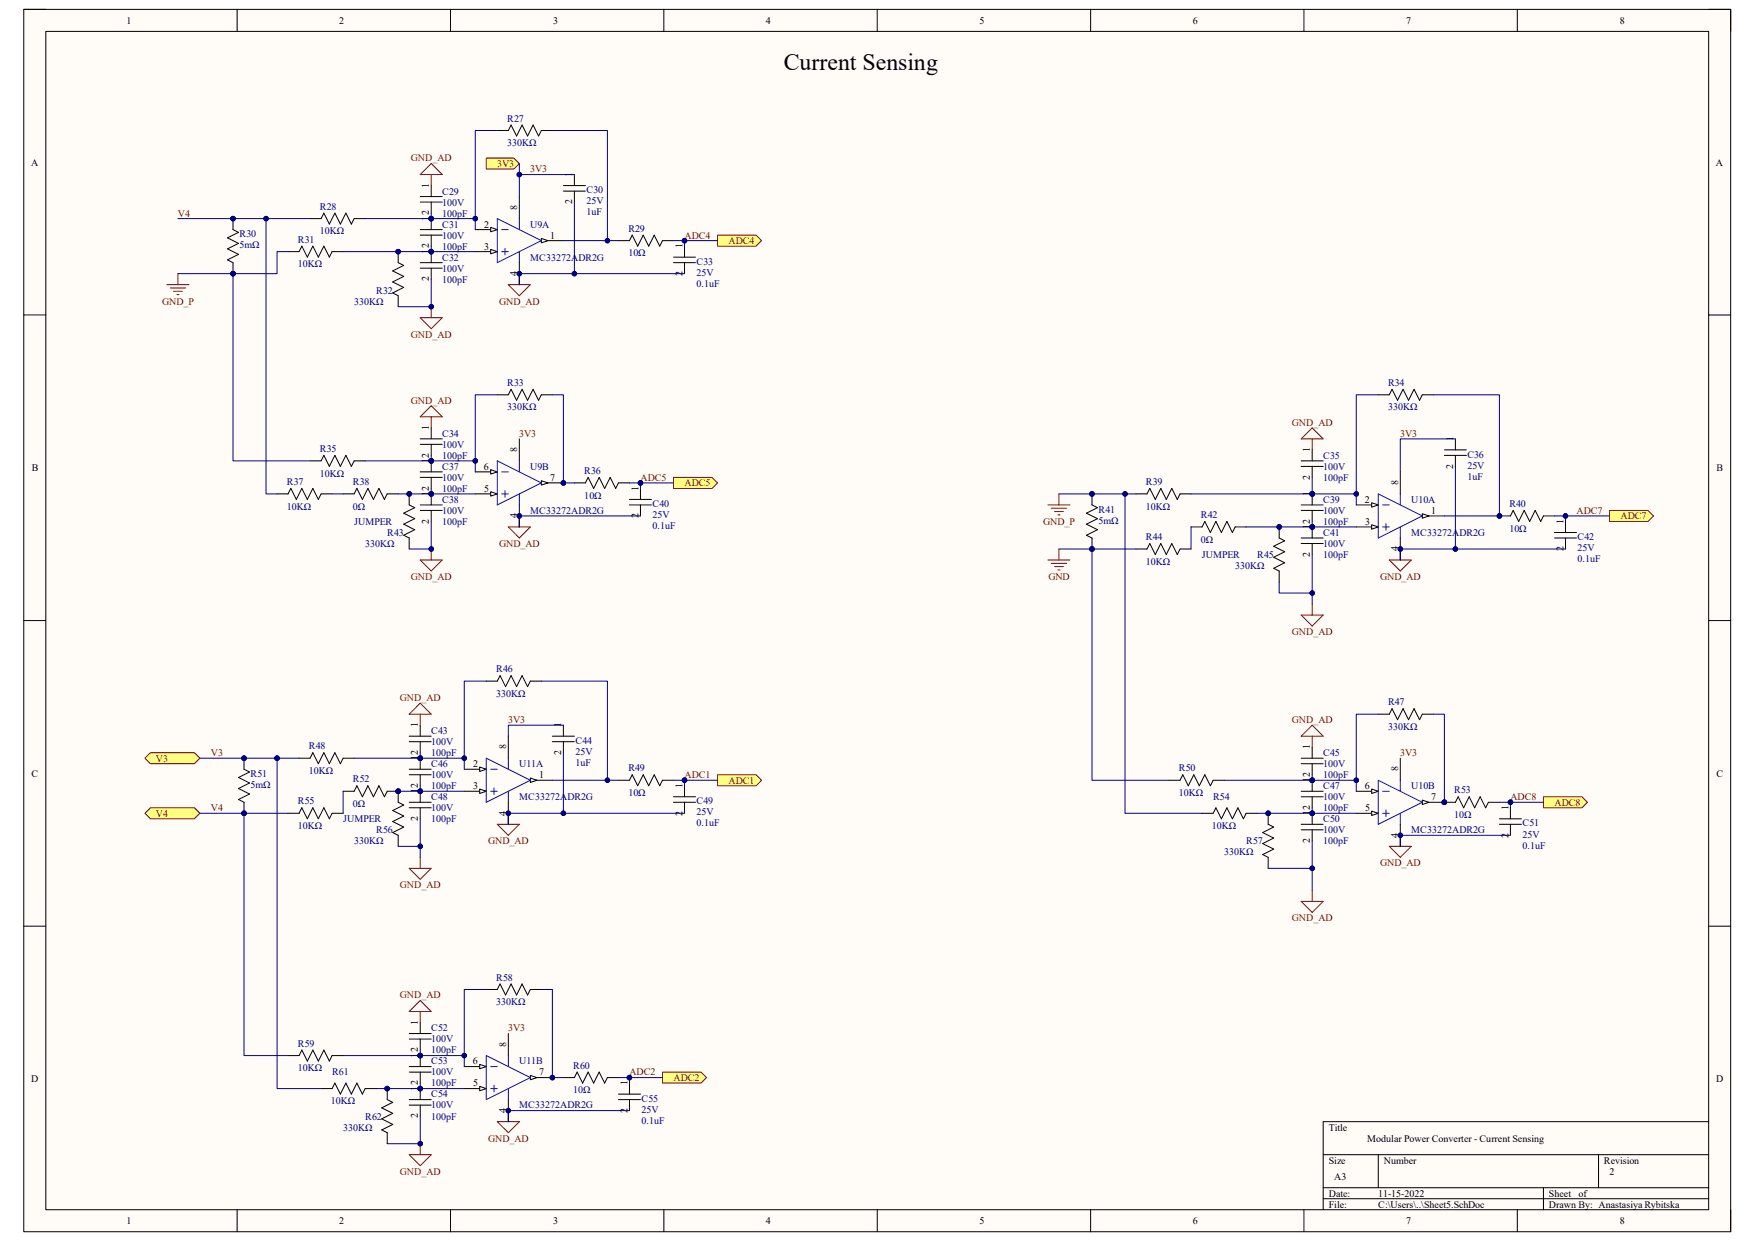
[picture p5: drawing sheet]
<svg xmlns="http://www.w3.org/2000/svg" width="297mm" height="210mm" viewBox="0 0 297 210" stroke-linecap="round" stroke-linejoin="round" font-family="sans-serif">
<defs><g id="words">
<text font-size="4" x="132.6" y="11.9">Current Sensing</text>
<g font-size="1.7">
<text x="21.4" y="4">1</text>
<text x="57.4" y="4">2</text>
<text x="93.6" y="4">3</text>
<text x="129.6" y="4">4</text>
<text x="165.8" y="4">5</text>
<text x="201.8" y="4">6</text>
<text x="238" y="4">7</text>
<text x="274.1" y="4">8</text>
<text x="5.3" y="28">A</text>
<text x="96.9" y="29.9" transform="rotate(-90 96.9 29.9)">1</text>
<text x="290.4" y="28">A</text>
<text x="72.6" y="31.8" transform="rotate(-90 72.6 31.8)">1</text>
<text x="87.5" y="35.5" transform="rotate(-90 87.5 35.5)">8</text>
<text x="96.9" y="34.6" transform="rotate(-90 96.9 34.6)">2</text>
<text x="72.6" y="37.4" transform="rotate(-90 72.6 37.4)">1</text>
<text x="72.6" y="36.4" transform="rotate(-90 72.6 36.4)">2</text>
<text x="81.9" y="38.5">2</text>
<text x="93.1" y="40.4">1</text>
<text x="72.6" y="47.6" transform="rotate(-90 72.6 47.6)">2</text>
<text x="72.6" y="43" transform="rotate(-90 72.6 43)">1</text>
<text x="72.6" y="42" transform="rotate(-90 72.6 42)">2</text>
<text x="82" y="42.2">3</text>
<text x="87.5" y="46.7" transform="rotate(-90 87.5 46.7)">4</text>
<text x="115.5" y="46.7" transform="rotate(-90 115.5 46.7)">2</text>
<text x="115.5" y="42" transform="rotate(-90 115.5 42)">1</text>
<text x="72.6" y="77.5" transform="rotate(-90 72.6 77.5)">2</text>
<text x="72.6" y="72.8" transform="rotate(-90 72.6 72.8)">1</text>
<text x="87.5" y="76.5" transform="rotate(-90 87.5 76.5)">8</text>
<text x="221.7" y="76.5" transform="rotate(-90 221.7 76.5)">1</text>
<text x="245.9" y="74.6" transform="rotate(-90 245.9 74.6)">1</text>
<text x="5.4" y="79.8">B</text>
<text x="72.6" y="83.9" transform="rotate(-90 72.6 83.9)">1</text>
<text x="72.6" y="83.1" transform="rotate(-90 72.6 83.1)">2</text>
<text x="72.6" y="78.4" transform="rotate(-90 72.6 78.4)">1</text>
<text x="81.9" y="79.5">6</text>
<text x="82" y="83.2">5</text>
<text x="93.1" y="81.4">7</text>
<text x="108" y="83" transform="rotate(-90 108 83)">1</text>
<text x="221.7" y="83.9" transform="rotate(-90 221.7 83.9)">1</text>
<text x="221.7" y="81.2" transform="rotate(-90 221.7 81.2)">2</text>
<text x="236.6" y="82.1" transform="rotate(-90 236.6 82.1)">8</text>
<text x="245.9" y="79.3" transform="rotate(-90 245.9 79.3)">2</text>
<text x="290.5" y="79.8">B</text>
<text x="72.6" y="88.6" transform="rotate(-90 72.6 88.6)">2</text>
<text x="87.5" y="87.7" transform="rotate(-90 87.5 87.7)">4</text>
<text x="108" y="87.7" transform="rotate(-90 108 87.7)">2</text>
<text x="221.7" y="89.5" transform="rotate(-90 221.7 89.5)">1</text>
<text x="221.7" y="88.6" transform="rotate(-90 221.7 88.6)">2</text>
<text x="231" y="85.1">2</text>
<text x="231.1" y="88.8">3</text>
<text x="242.2" y="87">1</text>
<text x="264.6" y="88.6" transform="rotate(-90 264.6 88.6)">1</text>
<text x="221.7" y="94.2" transform="rotate(-90 221.7 94.2)">2</text>
<text x="236.6" y="93.3" transform="rotate(-90 236.6 93.3)">4</text>
<text x="264.6" y="93.3" transform="rotate(-90 264.6 93.3)">2</text>
<text x="70.7" y="123.1" transform="rotate(-90 70.7 123.1)">1</text>
<text x="95" y="123.1" transform="rotate(-90 95 123.1)">1</text>
<text x="5.3" y="131.4">C</text>
<text x="70.7" y="128.7" transform="rotate(-90 70.7 128.7)">1</text>
<text x="70.7" y="127.8" transform="rotate(-90 70.7 127.8)">2</text>
<text x="80.1" y="129.8">2</text>
<text x="85.6" y="126.8" transform="rotate(-90 85.6 126.8)">8</text>
<text x="91.2" y="131.7">1</text>
<text x="95" y="127.8" transform="rotate(-90 95 127.8)">2</text>
<text x="221.7" y="131.5" transform="rotate(-90 221.7 131.5)">2</text>
<text x="221.7" y="126.8" transform="rotate(-90 221.7 126.8)">1</text>
<text x="236.6" y="130.6" transform="rotate(-90 236.6 130.6)">8</text>
<text x="290.5" y="131.4">C</text>
<text x="70.7" y="134.3" transform="rotate(-90 70.7 134.3)">1</text>
<text x="70.7" y="133.3" transform="rotate(-90 70.7 133.3)">2</text>
<text x="80.1" y="133.6">3</text>
<text x="115.5" y="133.3" transform="rotate(-90 115.5 133.3)">1</text>
<text x="221.7" y="137.1" transform="rotate(-90 221.7 137.1)">2</text>
<text x="221.7" y="132.4" transform="rotate(-90 221.7 132.4)">1</text>
<text x="231" y="133.6">6</text>
<text x="231" y="137.3">5</text>
<text x="242.2" y="135.4">7</text>
<text x="255.3" y="137.1" transform="rotate(-90 255.3 137.1)">1</text>
<text x="70.7" y="139" transform="rotate(-90 70.7 139)">2</text>
<text x="85.6" y="138" transform="rotate(-90 85.6 138)">4</text>
<text x="115.5" y="138" transform="rotate(-90 115.5 138)">2</text>
<text x="221.7" y="142.7" transform="rotate(-90 221.7 142.7)">2</text>
<text x="221.7" y="138" transform="rotate(-90 221.7 138)">1</text>
<text x="236.6" y="141.8" transform="rotate(-90 236.6 141.8)">4</text>
<text x="255.3" y="141.8" transform="rotate(-90 255.3 141.8)">2</text>
<text x="70.7" y="173.4" transform="rotate(-90 70.7 173.4)">1</text>
<text x="70.7" y="179" transform="rotate(-90 70.7 179)">1</text>
<text x="70.7" y="178.1" transform="rotate(-90 70.7 178.1)">2</text>
<text x="85.6" y="177.1" transform="rotate(-90 85.6 177.1)">8</text>
<text x="5.3" y="183.2">D</text>
<text x="70.7" y="184.6" transform="rotate(-90 70.7 184.6)">1</text>
<text x="70.7" y="183.7" transform="rotate(-90 70.7 183.7)">2</text>
<text x="80" y="180.1">6</text>
<text x="80.1" y="183.9">5</text>
<text x="91.2" y="182">7</text>
<text x="106.2" y="183.6" transform="rotate(-90 106.2 183.6)">1</text>
<text x="290.4" y="183.2">D</text>
<text x="70.7" y="189.3" transform="rotate(-90 70.7 189.3)">2</text>
<text x="85.6" y="188.3" transform="rotate(-90 85.6 188.3)">4</text>
<text x="106.2" y="188.3" transform="rotate(-90 106.2 188.3)">2</text>
<text x="224.9" y="191.3">Title</text>
<text x="224.9" y="196.9">Size</text>
<text x="231.4" y="193.2">Modular Power Converter - Current Sensing</text>
<text x="234.2" y="196.9">Number</text>
<text x="271.4" y="196.9">Revision</text>
<text x="224.9" y="202.5">Date:</text>
<text x="225.8" y="199.7">A3</text>
<text x="233.3" y="202.5">11-15-2022</text>
<text x="262.1" y="202.5">Sheet</text>
<text x="267.2" y="202.5">of</text>
<text x="272.4" y="198.8">2</text>
<text x="21.4" y="207.2">1</text>
<text x="57.4" y="207.2">2</text>
<text x="93.6" y="207.2">3</text>
<text x="129.6" y="207.2">4</text>
<text x="165.8" y="207.2">5</text>
<text x="201.8" y="207.2">6</text>
<text x="224.9" y="204.4">File:</text>
<text x="233.3" y="204.4">C:\Users\..\Sheet5.SchDoc</text>
<text x="238" y="207.2">7</text>
<text x="262.1" y="204.4">Drawn By: Anastasiya Rybitska</text>
<text x="274.1" y="207.2">8</text>
</g>
<g font-size="1.7" fill="#000080">
<text x="85.9" y="20.6">R27</text>
<text x="85.9" y="24.7">330KΩ</text>
<text x="54.1" y="35.5">R28</text>
<text x="74.8" y="34.8">100V</text>
<text x="74.8" y="32.9">C29</text>
<text x="99.3" y="34.6">25V</text>
<text x="99.3" y="32.7">C30</text>
<text x="40.6" y="40.2">R30</text>
<text x="50.4" y="41.1">R31</text>
<text x="54.1" y="39.6">10KΩ</text>
<text x="74.8" y="36.7">100pF</text>
<text x="74.8" y="40.4">100V</text>
<text x="74.8" y="38.5">C31</text>
<text x="89.7" y="38.5">U9A</text>
<text x="99.3" y="36.4">1uF</text>
<text x="106.3" y="39.2">R29</text>
<text x="40.6" y="42">5mΩ</text>
<text x="50.4" y="45.2">10KΩ</text>
<text x="74.8" y="42.2">100pF</text>
<text x="74.8" y="46">100V</text>
<text x="74.8" y="47.8">100pF</text>
<text x="74.8" y="44.1">C32</text>
<text x="89.7" y="44.1">MC33272ADR2G</text>
<text x="106.3" y="43.3">10Ω</text>
<text x="117.9" y="46.7">25V</text>
<text x="117.9" y="44.8">C33</text>
<text x="59.9" y="51.6">330KΩ</text>
<text x="63.7" y="49.7">R32</text>
<text x="117.9" y="48.6">0.1uF</text>
<text x="85.9" y="65.4">R33</text>
<text x="234.9" y="65.4">R34</text>
<text x="85.9" y="69.4">330KΩ</text>
<text x="234.9" y="69.4">330KΩ</text>
<text x="54.1" y="76.5">R35</text>
<text x="74.8" y="75.8">100V</text>
<text x="74.8" y="77.6">100pF</text>
<text x="74.8" y="73.9">C34</text>
<text x="223.9" y="77.6">C35</text>
<text x="248.3" y="77.5">C36</text>
<text x="48.6" y="82.1">R37</text>
<text x="54.1" y="80.6">10KΩ</text>
<text x="59.7" y="82.1">R38</text>
<text x="74.8" y="81.4">100V</text>
<text x="74.8" y="83.2">100pF</text>
<text x="74.8" y="79.5">C37</text>
<text x="89.7" y="79.5">U9B</text>
<text x="98.9" y="80.3">R36</text>
<text x="193.9" y="82.1">R39</text>
<text x="223.9" y="79.5">100V</text>
<text x="223.9" y="81.4">100pF</text>
<text x="248.3" y="79.3">25V</text>
<text x="248.3" y="81.2">1uF</text>
<text x="48.6" y="86.2">10KΩ</text>
<text x="59.7" y="86.2">0Ω</text>
<text x="59.9" y="88.8">JUMPER</text>
<text x="74.8" y="87">100V</text>
<text x="74.8" y="88.8">100pF</text>
<text x="74.8" y="85.1">C38</text>
<text x="89.7" y="87">MC33272ADR2G</text>
<text x="98.9" y="84.4">10Ω</text>
<text x="110.4" y="87.7">25V</text>
<text x="110.4" y="89.6">0.1uF</text>
<text x="110.4" y="85.9">C40</text>
<text x="185.9" y="88.6">5mΩ</text>
<text x="185.9" y="86.8">R41</text>
<text x="193.9" y="86.2">10KΩ</text>
<text x="203.2" y="87.7">R42</text>
<text x="223.9" y="87">100V</text>
<text x="223.9" y="88.8">100pF</text>
<text x="223.9" y="85.1">C39</text>
<text x="238.8" y="85.1">U10A</text>
<text x="255.4" y="90">10Ω</text>
<text x="255.4" y="85.9">R40</text>
<text x="61.8" y="92.5">330KΩ</text>
<text x="65.5" y="90.7">R43</text>
<text x="193.9" y="95.5">10KΩ</text>
<text x="193.9" y="91.4">R44</text>
<text x="203.2" y="91.8">0Ω</text>
<text x="203.4" y="94.4">JUMPER</text>
<text x="212.8" y="94.4">R45</text>
<text x="223.9" y="92.5">100V</text>
<text x="223.9" y="94.4">100pF</text>
<text x="223.9" y="90.7">C41</text>
<text x="238.8" y="90.7">MC33272ADR2G</text>
<text x="267" y="93.3">25V</text>
<text x="267" y="95.2">0.1uF</text>
<text x="267" y="91.4">C42</text>
<text x="209" y="96.3">330KΩ</text>
<text x="84" y="113.8">R46</text>
<text x="84" y="117.9">330KΩ</text>
<text x="234.9" y="119.4">R47</text>
<text x="73" y="124.2">C43</text>
<text x="97.4" y="125.9">C44</text>
<text x="234.9" y="123.5">330KΩ</text>
<text x="42.4" y="131.5">R51</text>
<text x="52.3" y="130.9">10KΩ</text>
<text x="52.3" y="126.8">R48</text>
<text x="73" y="126.1">100V</text>
<text x="73" y="128">100pF</text>
<text x="73" y="131.7">100V</text>
<text x="73" y="129.8">C46</text>
<text x="87.9" y="129.8">U11A</text>
<text x="97.4" y="127.8">25V</text>
<text x="97.4" y="129.6">1uF</text>
<text x="106.3" y="130.6">R49</text>
<text x="199.5" y="130.6">R50</text>
<text x="223.9" y="129.8">100V</text>
<text x="223.9" y="131.7">100pF</text>
<text x="223.9" y="128">C45</text>
<text x="42.4" y="133.3">5mΩ</text>
<text x="50.4" y="136.1">R55</text>
<text x="59.7" y="136.5">0Ω</text>
<text x="59.7" y="132.4">R52</text>
<text x="73" y="133.6">100pF</text>
<text x="73" y="137.3">100V</text>
<text x="73" y="135.4">C48</text>
<text x="87.9" y="135.4">MC33272ADR2G</text>
<text x="106.3" y="134.7">10Ω</text>
<text x="117.9" y="136.1">C49</text>
<text x="199.5" y="134.7">10KΩ</text>
<text x="205.3" y="135.4">R54</text>
<text x="223.9" y="135.4">100V</text>
<text x="223.9" y="137.3">100pF</text>
<text x="223.9" y="133.6">C47</text>
<text x="238.8" y="133.6">U10B</text>
<text x="246.1" y="134.3">R53</text>
<text x="50.4" y="140.3">10KΩ</text>
<text x="58.1" y="139.1">JUMPER</text>
<text x="59.9" y="142.9">330KΩ</text>
<text x="63.7" y="141">R56</text>
<text x="73" y="139.1">100pF</text>
<text x="117.9" y="138">25V</text>
<text x="117.9" y="139.9">0.1uF</text>
<text x="205.1" y="140.3">10KΩ</text>
<text x="210.9" y="142.9">R57</text>
<text x="223.9" y="141">100V</text>
<text x="223.9" y="142.9">100pF</text>
<text x="223.9" y="139.1">C50</text>
<text x="238.8" y="141">MC33272ADR2G</text>
<text x="246.1" y="138.4">10Ω</text>
<text x="257.7" y="141.8">25V</text>
<text x="257.7" y="143.6">0.1uF</text>
<text x="257.7" y="139.9">C51</text>
<text x="207.2" y="144.7">330KΩ</text>
<text x="84" y="166">R58</text>
<text x="84" y="170.1">330KΩ</text>
<text x="50.4" y="177.2">R59</text>
<text x="73" y="176.4">100V</text>
<text x="73" y="178.3">100pF</text>
<text x="73" y="174.5">C52</text>
<text x="50.4" y="181.3">10KΩ</text>
<text x="56.2" y="182">R61</text>
<text x="73" y="182">100V</text>
<text x="73" y="183.9">100pF</text>
<text x="73" y="180.1">C53</text>
<text x="73" y="185.7">C54</text>
<text x="87.9" y="180.1">U11B</text>
<text x="97" y="185">10Ω</text>
<text x="97" y="180.9">R60</text>
<text x="56" y="186.9">10KΩ</text>
<text x="58.1" y="191.3">330KΩ</text>
<text x="61.8" y="189.5">R62</text>
<text x="73" y="187.6">100V</text>
<text x="73" y="189.5">100pF</text>
<text x="87.9" y="187.6">MC33272ADR2G</text>
<text x="108.6" y="188.3">25V</text>
<text x="108.6" y="190.2">0.1uF</text>
<text x="108.6" y="186.5">C55</text>
</g>
<g font-size="1.7" fill="#800000">
<text x="69.6" y="27.3">GND_AD</text>
<text x="84.2" y="28.2">3V3</text>
<text x="89.7" y="29.2">3V3</text>
<text x="30.1" y="36.7">V4</text>
<text x="115.8" y="40.4">ADC4</text>
<text x="123.3" y="41.3">ADC4</text>
<text x="27.4" y="51.6">GND_P</text>
<text x="84.5" y="51.6">GND_AD</text>
<text x="69.6" y="57.1">GND_AD</text>
<text x="69.6" y="68.3">GND_AD</text>
<text x="87.9" y="73.9">3V3</text>
<text x="218.7" y="72.1">GND_AD</text>
<text x="237" y="73.9">3V3</text>
<text x="108.4" y="81.4">ADC5</text>
<text x="115.8" y="82.3">ADC5</text>
<text x="176.5" y="88.8">GND_P</text>
<text x="266.8" y="87">ADC7</text>
<text x="274.2" y="87.9">ADC7</text>
<text x="84.5" y="92.5">GND_AD</text>
<text x="69.6" y="98.1">GND_AD</text>
<text x="177.4" y="98.1">GND</text>
<text x="233.6" y="98.1">GND_AD</text>
<text x="218.7" y="107.4">GND_AD</text>
<text x="67.7" y="118.7">GND_AD</text>
<text x="86" y="122.4">3V3</text>
<text x="218.7" y="122.4">GND_AD</text>
<text x="26.4" y="128.9">V3</text>
<text x="35.7" y="128">V3</text>
<text x="115.8" y="131.7">ADC1</text>
<text x="237" y="128">3V3</text>
<text x="35.7" y="137.3">V4</text>
<text x="123.3" y="132.6">ADC1</text>
<text x="255.6" y="135.4">ADC8</text>
<text x="263.1" y="136.4">ADC8</text>
<text x="26.4" y="138.2">V4</text>
<text x="82.6" y="142.9">GND_AD</text>
<text x="233.6" y="146.6">GND_AD</text>
<text x="67.7" y="150.3">GND_AD</text>
<text x="218.7" y="155.9">GND_AD</text>
<text x="67.7" y="169">GND_AD</text>
<text x="86" y="174.5">3V3</text>
<text x="106.5" y="182">ADC2</text>
<text x="114" y="182.9">ADC2</text>
<text x="82.6" y="193.2">GND_AD</text>
<text x="67.7" y="198.8">GND_AD</text>
</g>
</g></defs>
<path d="M4 1.6h288.9v206.8h-288.9z" fill-rule="evenodd" fill="#fffcf8"/>
<path d="M4 1.6h288.9v206.8h-288.9z" fill="none" stroke="#000" stroke-width=".17"/>
<path d="M7.8 5.3h281.4v199.4h-281.4z" fill-rule="evenodd" fill="#fffcf8"/>
<g fill="none" stroke="#000" stroke-width=".17">
<path d="M4 1.6h3.7M7.8 5.3h281.4v199.4h-281.4zM40.1 1.6v3.7M76.2 1.6v3.7M112.3 1.6v3.7M148.5 1.6v3.7M184.6 1.6v3.7M220.7 1.6v3.7M256.8 1.6v3.7M289.2 1.6h3.7v3.7M4 53.3h3.7M289.2 53.3h3.7"/>
<path d="M4 105h3.8M289.2 105h3.7M4 156.7h3.8M289.2 156.7h3.7M223.9 195.4h65.3M233.3 195.4v5.6M270.5 195.4v5.6M289.2 189.8h-65.3v14.9M40.1 204.7v3.7M76.2 204.7v3.7M112.4 204.7v3.7M148.5 204.7v3.7"/>
<path d="M184.6 204.7v3.7M220.7 204.7v3.7M223.9 201h65.3M223.9 202.9h65.3M256.8 204.7v3.7M261.2 201v3.7M292.9 204.7v3.7"/>
</g>
<circle cx="95.3" cy="81.7" r=".37" fill="#000080"/>
<circle cx="95.3" cy="81.7" r=".37" fill="none" stroke="#000080" stroke-width=".17"/>
<path d="M80.4 83.6h3.8" fill="none" stroke="#000" stroke-width=".17"/>
<path d="M83 83.2l1.2 .4-1.2 .4z" fill="#f8fcff"/>
<path d="M80.4 79.9h3.8M83 83.2l1.2 .4-1.2 .4z" fill="none" stroke="#000" stroke-width=".17"/>
<path d="M83 79.5l1.2 .4-1.2 .3z" fill="#f8fcff"/>
<path d="M83 79.5l1.2 .4-1.2 .3zM91.6 81.7h3.7" fill="none" stroke="#000" stroke-width=".17"/>
<path d="M91.6 81.3l1.1 .4-1.1 .4z" fill="#f8fcff"/>
<path d="M91.6 81.3l1.1 .4-1.1 .4z" fill="none" stroke="#000" stroke-width=".17"/>
<circle cx="95.3" cy="81.7" r=".37" fill="#000080"/>
<circle cx="95.3" cy="81.7" r=".37" fill="none" stroke="#000080" stroke-width=".17"/>
<path d="M84.2 78l7.4 3.7-7.4 3.7zM84.9 79.9h1.1M87.9 78v1.9M84.9 83.6h1.1M85.5 83v1.1M87.9 83.6v1.8" fill="none" stroke="#00f" stroke-width=".17"/>
<path d="M91.6 40.7h3.7M87.9 74.3v3.7M87.9 85.4v3.8" fill="none" stroke="#000" stroke-width=".17"/>
<path d="M91.6 40.3l1.1 .4-1.1 .4z" fill="#f8fcff"/>
<path d="M80.4 38.9h3.8M91.6 40.3l1.1 .4-1.1 .4z" fill="none" stroke="#000" stroke-width=".17"/>
<path d="M83 38.5l1.2 .4-1.2 .3z" fill="#f8fcff"/>
<path d="M83 38.5l1.2 .4-1.2 .3zM80.4 42.6h3.8" fill="none" stroke="#000" stroke-width=".17"/>
<path d="M83 42.2l1.2 .4-1.2 .4z" fill="#f8fcff"/>
<path d="M87.9 33.3v3.7M83 42.2l1.2 .4-1.2 .4zM87.9 44.4v3.8" fill="none" stroke="#000" stroke-width=".17"/>
<path d="M84.2 37l7.4 3.7-7.4 3.7zM84.9 38.9h1.1M87.9 37v1.9M84.9 42.6h1.1M85.5 42v1.1M87.9 42.6v1.8" fill="none" stroke="#00f" stroke-width=".17"/>
<circle cx="39.4" cy="46.3" r=".37" fill="#000080"/>
<circle cx="39.4" cy="46.3" r=".37" fill="none" stroke="#000080" stroke-width=".17"/>
<circle cx="39.4" cy="37" r=".37" fill="#000080"/>
<circle cx="39.4" cy="37" r=".37" fill="none" stroke="#000080" stroke-width=".17"/>
<path d="M39.4 44.4v1.9" fill="none" stroke="#000" stroke-width=".17"/>
<circle cx="39.4" cy="46.3" r=".37" fill="#000080"/>
<circle cx="39.4" cy="46.3" r=".37" fill="none" stroke="#000080" stroke-width=".17"/>
<path d="M39.4 37v1.9" fill="none" stroke="#000" stroke-width=".17"/>
<circle cx="39.4" cy="37" r=".37" fill="#000080"/>
<circle cx="39.4" cy="37" r=".37" fill="none" stroke="#000080" stroke-width=".17"/>
<path d="M39.4 38.9l1 .4-1.9 1 1.9 .9-1.9 .9 1.9 1-1.9 .9 .9 .4" fill="none" stroke="#000" stroke-width=".17"/>
<path d="M86 89.2h3.8l-1.9 1.8zM87.9 87.3v1.9" fill="none" stroke="#800000" stroke-width=".17"/>
<circle cx="87.9" cy="87.3" r=".37" fill="#000080"/>
<circle cx="87.9" cy="87.3" r=".37" fill="none" stroke="#000080" stroke-width=".17"/>
<path d="M86 48.2h3.8l-1.9 1.8zM87.9 46.3v1.9" fill="none" stroke="#800000" stroke-width=".17"/>
<circle cx="87.9" cy="46.3" r=".37" fill="#000080"/>
<circle cx="87.9" cy="46.3" r=".37" fill="none" stroke="#000080" stroke-width=".17"/>
<path d="M73 29.5v1.9M73 27.7l1.8 1.8h-3.7zM73 68.7l1.8 1.8h-3.7zM73 70.5v1.9" fill="none" stroke="#800000" stroke-width=".17"/>
<circle cx="244.4" cy="135.8" r=".37" fill="#000080"/>
<circle cx="244.4" cy="135.8" r=".37" fill="none" stroke="#000080" stroke-width=".17"/>
<path d="M229.5 137.6h3.8" fill="none" stroke="#000" stroke-width=".17"/>
<path d="M232.1 137.3l1.2 .3-1.2 .4z" fill="#f8fcff"/>
<path d="M229.5 133.9h3.8M232.1 137.3l1.2 .3-1.2 .4z" fill="none" stroke="#000" stroke-width=".17"/>
<path d="M232.1 133.5l1.2 .4-1.2 .4z" fill="#f8fcff"/>
<path d="M232.1 133.5l1.2 .4-1.2 .4zM240.7 135.8h3.7" fill="none" stroke="#000" stroke-width=".17"/>
<path d="M240.7 135.4l1.1 .4-1.1 .3z" fill="#f8fcff"/>
<path d="M240.7 135.4l1.1 .4-1.1 .3z" fill="none" stroke="#000" stroke-width=".17"/>
<circle cx="244.4" cy="135.8" r=".37" fill="#000080"/>
<circle cx="244.4" cy="135.8" r=".37" fill="none" stroke="#000080" stroke-width=".17"/>
<path d="M233.3 132l7.4 3.8-7.4 3.7zM234 133.9h1.1M234 137.6h1.1M234.6 137.1v1.1M237 132v1.9M237 137.6v1.9" fill="none" stroke="#00f" stroke-width=".17"/>
<path d="M240.7 87.3h3.7M237 128.3v3.7M237 139.5v3.7" fill="none" stroke="#000" stroke-width=".17"/>
<path d="M240.7 86.9l1.1 .4-1.1 .4z" fill="#f8fcff"/>
<path d="M229.5 85.4h3.8M240.7 86.9l1.1 .4-1.1 .4z" fill="none" stroke="#000" stroke-width=".17"/>
<path d="M232.1 85.1l1.2 .3-1.2 .4z" fill="#f8fcff"/>
<path d="M229.5 89.2h3.8M232.1 85.1l1.2 .3-1.2 .4z" fill="none" stroke="#000" stroke-width=".17"/>
<path d="M232.1 88.8l1.2 .4-1.2 .4z" fill="#f8fcff"/>
<path d="M237 79.9v3.7M232.1 88.8l1.2 .4-1.2 .4zM237 91v3.8" fill="none" stroke="#000" stroke-width=".17"/>
<path d="M233.3 83.6l7.4 3.7-7.4 3.7zM234 85.4h1.1M234 89.2h1.1M234.6 88.6v1.1M237 83.6v1.8M237 89.2v1.8" fill="none" stroke="#00f" stroke-width=".17"/>
<path d="M235.1 143.2h3.7l-1.8 1.9zM237 141.4v1.8" fill="none" stroke="#800000" stroke-width=".17"/>
<circle cx="237" cy="141.4" r=".37" fill="#000080"/>
<circle cx="237" cy="141.4" r=".37" fill="none" stroke="#000080" stroke-width=".17"/>
<path d="M235.1 94.8h3.7l-1.8 1.8zM237 92.9v1.9" fill="none" stroke="#800000" stroke-width=".17"/>
<circle cx="237" cy="92.9" r=".37" fill="#000080"/>
<circle cx="237" cy="92.9" r=".37" fill="none" stroke="#000080" stroke-width=".17"/>
<path d="M222.1 74.3v1.8M222.1 72.4l1.8 1.9h-3.7zM222.1 122.7l1.8 1.9h-3.7zM222.1 124.6v1.8" fill="none" stroke="#800000" stroke-width=".17"/>
<circle cx="93.5" cy="182.4" r=".37" fill="#000080"/>
<circle cx="93.5" cy="182.4" r=".37" fill="none" stroke="#000080" stroke-width=".17"/>
<path d="M78.6 184.2h3.7" fill="none" stroke="#000" stroke-width=".17"/>
<path d="M81.2 183.9l1.1 .3-1.1 .4z" fill="#f8fcff"/>
<path d="M78.6 180.5h3.7M81.2 183.9l1.1 .3-1.1 .4z" fill="none" stroke="#000" stroke-width=".17"/>
<path d="M81.2 180.1l1.1 .4-1.1 .4z" fill="#f8fcff"/>
<path d="M81.2 180.1l1.1 .4-1.1 .4zM89.8 182.4h3.7" fill="none" stroke="#000" stroke-width=".17"/>
<path d="M89.8 182l1.1 .4-1.1 .3z" fill="#f8fcff"/>
<path d="M89.8 182l1.1 .4-1.1 .3z" fill="none" stroke="#000" stroke-width=".17"/>
<circle cx="93.5" cy="182.4" r=".37" fill="#000080"/>
<circle cx="93.5" cy="182.4" r=".37" fill="none" stroke="#000080" stroke-width=".17"/>
<path d="M82.3 178.6l7.5 3.8-7.5 3.7zM86 178.6v1.9M83 180.5h1.2M83 184.2h1.2M83.6 183.7v1.1M86 184.2v1.9" fill="none" stroke="#00f" stroke-width=".17"/>
<path d="M89.8 132h3.7M86 174.9v3.7M86 186.1v3.7" fill="none" stroke="#000" stroke-width=".17"/>
<path d="M89.8 131.7l1.1 .3-1.1 .4z" fill="#f8fcff"/>
<path d="M78.6 130.2h3.7M89.8 131.7l1.1 .3-1.1 .4z" fill="none" stroke="#000" stroke-width=".17"/>
<path d="M81.2 129.8l1.1 .4-1.1 .4z" fill="#f8fcff"/>
<path d="M78.6 133.9h3.7M81.2 129.8l1.1 .4-1.1 .4z" fill="none" stroke="#000" stroke-width=".17"/>
<path d="M81.2 133.5l1.1 .4-1.1 .4z" fill="#f8fcff"/>
<path d="M81.2 133.5l1.1 .4-1.1 .4zM86 124.6v3.7M86 135.8v3.7" fill="none" stroke="#000" stroke-width=".17"/>
<path d="M82.3 128.3l7.5 3.7-7.5 3.8zM83 130.2h1.2M83 133.9h1.2M83.6 133.3v1.2M86 128.3v1.9M86 133.9v1.9" fill="none" stroke="#00f" stroke-width=".17"/>
<circle cx="41.3" cy="137.6" r=".37" fill="#000080"/>
<circle cx="41.3" cy="137.6" r=".37" fill="none" stroke="#000080" stroke-width=".17"/>
<circle cx="41.3" cy="128.3" r=".37" fill="#000080"/>
<circle cx="41.3" cy="128.3" r=".37" fill="none" stroke="#000080" stroke-width=".17"/>
<path d="M41.3 135.8v1.8" fill="none" stroke="#000" stroke-width=".17"/>
<circle cx="41.3" cy="137.6" r=".37" fill="#000080"/>
<circle cx="41.3" cy="137.6" r=".37" fill="none" stroke="#000080" stroke-width=".17"/>
<path d="M41.3 128.3v1.9" fill="none" stroke="#000" stroke-width=".17"/>
<circle cx="41.3" cy="128.3" r=".37" fill="#000080"/>
<circle cx="41.3" cy="128.3" r=".37" fill="none" stroke="#000080" stroke-width=".17"/>
<path d="M41.3 130.2l.9 .4-1.8 1 1.8 .9-1.8 .9 1.8 1-1.8 .9 .9 .5" fill="none" stroke="#000" stroke-width=".17"/>
<path d="M84.2 189.8h3.7l-1.9 1.9zM86 187.9v1.9" fill="none" stroke="#800000" stroke-width=".17"/>
<circle cx="86" cy="187.9" r=".37" fill="#000080"/>
<circle cx="86" cy="187.9" r=".37" fill="none" stroke="#000080" stroke-width=".17"/>
<path d="M84.2 139.5h3.7l-1.9 1.9zM86 137.6v1.9" fill="none" stroke="#800000" stroke-width=".17"/>
<circle cx="86" cy="137.6" r=".37" fill="#000080"/>
<circle cx="86" cy="137.6" r=".37" fill="none" stroke="#000080" stroke-width=".17"/>
<path d="M71.1 119l1.9 1.9h-3.7zM71.1 120.9v1.8M69.3 171.2l1.8-1.9 1.9 1.9zM71.1 171.2v1.8" fill="none" stroke="#800000" stroke-width=".17"/>
<g fill="none" stroke="#000" stroke-width=".17">
<path d="M52.5 37h1.8l.5-.9 .9 1.8 1-1.8 .9 1.8 .9-1.8 1 1.8 .4-.9h1.9M71.1 33.3h3.7M71.1 34.2h3.7M73 31.4v1.9M73 34.2v1.9M84.2 22.1h1.8l.5-.9 .9 1.8 1-1.8 .9 1.8 .9-1.8 .9 1.8 .5-.9h1.9M48.7 42.6h1.9l.5-.9 .9 1.8 .9-1.8 1 1.8 .9-1.8 .9 1.8 .5-.9h1.9M52.5 78h1.8l.5-.9 .9 1.8 1-1.8 .9 1.8 .9-1.8 1 1.8 .4-.9h1.9M84.2 66.8h1.8l.5-.9 .9 1.8 1-1.8 .9 1.8 .9-1.8 .9 1.8 .5-.9h1.9M233.3 66.8h1.8l.5-.9 .9 1.8 .9-1.8 1 1.8 .9-1.8 .9 1.8 .5-.9h1.9M46.9 83.6h1.8l.5-.9 .9 1.8 1-1.8 .9 1.8 .9-1.8 1 1.8 .4-.9h1.9M192.3 83.6h1.8l.5-.9 .9 1.8 .9-1.8 1 1.8 .9-1.8 .9 1.8 .5-.9h1.9"/>
<path d="M192.3 92.9h1.8l.5-.9 .9 1.8 .9-1.8 1 1.8 .9-1.8 .9 1.8 .5-.9h1.9M82.3 115.3h1.9l.4-1 1 1.9 .9-1.9 .9 1.9 1-1.9 .9 1.9 .5-.9h1.8M48.8 137.6h1.8l.5-.9 .9 1.9 .9-1.9 1 1.9 .9-1.9 .9 1.9 .5-1h1.9M50.6 128.3h1.9l.4-.9 1 1.8 .9-1.8 .9 1.8 1-1.8 .9 1.8 .5-.9h1.8M197.8 132h1.9l.5-.9 .9 1.9 .9-1.9 1 1.9 .9-1.9 .9 1.9 .5-1h1.9M203.4 137.6h1.9l.5-.9 .9 1.9 .9-1.9 1 1.9 .9-1.9 .9 1.9 .5-1h1.9M233.3 120.9h1.8l.5-1 .9 1.9 .9-1.9 1 1.9 .9-1.9 .9 1.9 .5-.9h1.9M48.8 178.6h1.8l.5-.9 .9 1.9 .9-1.9 1 1.9 .9-1.9 .9 1.9 .5-1h1.9M82.3 167.4h1.9l.4-.9 1 1.9 .9-1.9 .9 1.9 1-1.9 .9 1.9 .5-1h1.8M54.3 184.2h1.9l.5-.9 .9 1.9 .9-1.9 1 1.9 .9-1.9 .9 1.9 .5-1h1.9"/>
</g>
<circle cx="73" cy="37" r=".37" fill="#000080"/>
<circle cx="73" cy="37" r=".37" fill="none" stroke="#000080" stroke-width=".17"/>
<path d="M71.1 38.9h3.7M71.1 39.8h3.7M73 37v1.9" fill="none" stroke="#000" stroke-width=".17"/>
<circle cx="73" cy="37" r=".37" fill="#000080"/>
<circle cx="73" cy="37" r=".37" fill="none" stroke="#000080" stroke-width=".17"/>
<path d="M73 39.8v1.9" fill="none" stroke="#000" stroke-width=".17"/>
<circle cx="73" cy="42.6" r=".37" fill="#000080"/>
<circle cx="73" cy="42.6" r=".37" fill="none" stroke="#000080" stroke-width=".17"/>
<path d="M71.1 44.4h3.7M71.1 45.4h3.7M73 42.6v1.8" fill="none" stroke="#000" stroke-width=".17"/>
<circle cx="73" cy="42.6" r=".37" fill="#000080"/>
<circle cx="73" cy="42.6" r=".37" fill="none" stroke="#000080" stroke-width=".17"/>
<path d="M73 45.4v1.8M220.2 78h3.7M220.2 78.9h3.7M222.1 76.1v1.9M222.1 78.9v1.9" fill="none" stroke="#000" stroke-width=".17"/>
<circle cx="222.1" cy="83.6" r=".37" fill="#000080"/>
<circle cx="222.1" cy="83.6" r=".37" fill="none" stroke="#000080" stroke-width=".17"/>
<path d="M220.2 85.4h3.7M220.2 86.4h3.7M222.1 83.6v1.8" fill="none" stroke="#000" stroke-width=".17"/>
<circle cx="222.1" cy="83.6" r=".37" fill="#000080"/>
<circle cx="222.1" cy="83.6" r=".37" fill="none" stroke="#000080" stroke-width=".17"/>
<path d="M222.1 86.4v1.8" fill="none" stroke="#000" stroke-width=".17"/>
<circle cx="222.1" cy="89.2" r=".37" fill="#000080"/>
<circle cx="222.1" cy="89.2" r=".37" fill="none" stroke="#000080" stroke-width=".17"/>
<path d="M220.2 91h3.7M220.2 92h3.7M222.1 89.2v1.8" fill="none" stroke="#000" stroke-width=".17"/>
<circle cx="222.1" cy="89.2" r=".37" fill="#000080"/>
<circle cx="222.1" cy="89.2" r=".37" fill="none" stroke="#000080" stroke-width=".17"/>
<path d="M222.1 92v1.8M220.2 128.3h3.7M220.2 129.2h3.7M222.1 126.4v1.9M222.1 129.2v1.9" fill="none" stroke="#000" stroke-width=".17"/>
<circle cx="222.1" cy="132" r=".37" fill="#000080"/>
<circle cx="222.1" cy="132" r=".37" fill="none" stroke="#000080" stroke-width=".17"/>
<path d="M220.2 133.9h3.7M220.2 134.8h3.7M222.1 132v1.9" fill="none" stroke="#000" stroke-width=".17"/>
<circle cx="222.1" cy="132" r=".37" fill="#000080"/>
<circle cx="222.1" cy="132" r=".37" fill="none" stroke="#000080" stroke-width=".17"/>
<path d="M222.1 134.8v1.9" fill="none" stroke="#000" stroke-width=".17"/>
<circle cx="222.1" cy="137.6" r=".37" fill="#000080"/>
<circle cx="222.1" cy="137.6" r=".37" fill="none" stroke="#000080" stroke-width=".17"/>
<path d="M220.2 139.5h3.7M222.1 137.6v1.9M220.2 140.4h3.7" fill="none" stroke="#000" stroke-width=".17"/>
<circle cx="222.1" cy="137.6" r=".37" fill="#000080"/>
<circle cx="222.1" cy="137.6" r=".37" fill="none" stroke="#000080" stroke-width=".17"/>
<path d="M69.3 124.6h3.7M69.3 125.5h3.7M71.1 122.7v1.9M71.1 125.5v1.9M222.1 140.4v1.9" fill="none" stroke="#000" stroke-width=".17"/>
<circle cx="71.1" cy="128.3" r=".37" fill="#000080"/>
<circle cx="71.1" cy="128.3" r=".37" fill="none" stroke="#000080" stroke-width=".17"/>
<path d="M69.3 130.2h3.7M69.3 131.1h3.7M71.1 128.3v1.9" fill="none" stroke="#000" stroke-width=".17"/>
<circle cx="71.1" cy="128.3" r=".37" fill="#000080"/>
<circle cx="71.1" cy="128.3" r=".37" fill="none" stroke="#000080" stroke-width=".17"/>
<path d="M71.1 131.1v1.9" fill="none" stroke="#000" stroke-width=".17"/>
<circle cx="71.1" cy="133.9" r=".37" fill="#000080"/>
<circle cx="71.1" cy="133.9" r=".37" fill="none" stroke="#000080" stroke-width=".17"/>
<path d="M69.3 135.8h3.7M69.3 136.7h3.7M71.1 133.9v1.9" fill="none" stroke="#000" stroke-width=".17"/>
<circle cx="71.1" cy="133.9" r=".37" fill="#000080"/>
<circle cx="71.1" cy="133.9" r=".37" fill="none" stroke="#000080" stroke-width=".17"/>
<path d="M71.1 136.7v1.9M69.3 174.9h3.7M69.3 175.8h3.7M71.1 173v1.9M71.1 175.8v1.9" fill="none" stroke="#000" stroke-width=".17"/>
<circle cx="71.1" cy="178.6" r=".37" fill="#000080"/>
<circle cx="71.1" cy="178.6" r=".37" fill="none" stroke="#000080" stroke-width=".17"/>
<path d="M71.1 178.6v1.9M69.3 180.5h3.7M69.3 181.4h3.7" fill="none" stroke="#000" stroke-width=".17"/>
<circle cx="71.1" cy="178.6" r=".37" fill="#000080"/>
<circle cx="71.1" cy="178.6" r=".37" fill="none" stroke="#000080" stroke-width=".17"/>
<path d="M71.1 181.4v1.9" fill="none" stroke="#000" stroke-width=".17"/>
<circle cx="71.1" cy="184.2" r=".37" fill="#000080"/>
<circle cx="71.1" cy="184.2" r=".37" fill="none" stroke="#000080" stroke-width=".17"/>
<path d="M69.3 186.1h3.7M69.3 187h3.7M71.1 184.2v1.9" fill="none" stroke="#000" stroke-width=".17"/>
<circle cx="71.1" cy="184.2" r=".37" fill="#000080"/>
<circle cx="71.1" cy="184.2" r=".37" fill="none" stroke="#000080" stroke-width=".17"/>
<path d="M71.1 187v1.9" fill="none" stroke="#000" stroke-width=".17"/>
<circle cx="73" cy="83.6" r=".37" fill="#000080"/>
<circle cx="73" cy="83.6" r=".37" fill="none" stroke="#000080" stroke-width=".17"/>
<path d="M71.1 85.4h3.7M71.1 86.4h3.7M73 83.6v1.8" fill="none" stroke="#000" stroke-width=".17"/>
<circle cx="73" cy="83.6" r=".37" fill="#000080"/>
<circle cx="73" cy="83.6" r=".37" fill="none" stroke="#000080" stroke-width=".17"/>
<path d="M73 86.4v1.8" fill="none" stroke="#000" stroke-width=".17"/>
<circle cx="73" cy="78" r=".37" fill="#000080"/>
<circle cx="73" cy="78" r=".37" fill="none" stroke="#000080" stroke-width=".17"/>
<path d="M71.1 79.9h3.7M73 78v1.9M71.1 80.8h3.7" fill="none" stroke="#000" stroke-width=".17"/>
<circle cx="73" cy="78" r=".37" fill="#000080"/>
<circle cx="73" cy="78" r=".37" fill="none" stroke="#000080" stroke-width=".17"/>
<path d="M71.1 74.3h3.7M71.1 75.2h3.7M73 72.4v1.9M73 75.2v1.9M73 80.8v1.9" fill="none" stroke="#000" stroke-width=".17"/>
<circle cx="67.4" cy="133.9" r=".37" fill="#000080"/>
<circle cx="67.4" cy="133.9" r=".37" fill="none" stroke="#000080" stroke-width=".17"/>
<path d="M58.1 133.9h1.8l.5-.9 .9 1.8 1-1.8 .9 1.8 .9-1.8 1 1.8 .4-.9h1.9" fill="none" stroke="#000" stroke-width=".17"/>
<circle cx="67.4" cy="133.9" r=".37" fill="#000080"/>
<circle cx="67.4" cy="133.9" r=".37" fill="none" stroke="#000080" stroke-width=".17"/>
<path d="M58.1 83.6h1.8l.5-.9 .9 1.8 1-1.8 .9 1.8 .9-1.8 1 1.8 .4-.9h1.9M201.6 89.2h1.8l.5-1 .9 1.9 1-1.9 .9 1.9 .9-1.9 1 1.9 .4-.9h1.9" fill="none" stroke="#000" stroke-width=".17"/>
<path d="M71.1 53.8h3.7l-1.8 1.8zM73 51.9v1.9" fill="none" stroke="#800000" stroke-width=".17"/>
<circle cx="73" cy="51.9" r=".37" fill="#000080"/>
<circle cx="73" cy="51.9" r=".37" fill="none" stroke="#000080" stroke-width=".17"/>
<path d="M71.1 94.8h3.7l-1.8 1.8zM73 92.9v1.9" fill="none" stroke="#800000" stroke-width=".17"/>
<circle cx="73" cy="92.9" r=".37" fill="#000080"/>
<circle cx="73" cy="92.9" r=".37" fill="none" stroke="#000080" stroke-width=".17"/>
<path d="M220.2 104.1h3.7l-1.8 1.8zM222.1 102.2v1.9M69.3 146.9h3.7l-1.9 1.9zM71.1 145.1v1.8M220.2 152.5h3.7l-1.8 1.9zM222.1 150.7v1.8M69.3 195.4h3.7l-1.9 1.9zM71.1 193.5v1.9" fill="none" stroke="#800000" stroke-width=".17"/>
<circle cx="71.1" cy="193.5" r=".37" fill="#000080"/>
<circle cx="71.1" cy="193.5" r=".37" fill="none" stroke="#000080" stroke-width=".17"/>
<circle cx="184.8" cy="92.9" r=".37" fill="#000080"/>
<circle cx="184.8" cy="92.9" r=".37" fill="none" stroke="#000080" stroke-width=".17"/>
<circle cx="184.8" cy="83.6" r=".37" fill="#000080"/>
<circle cx="184.8" cy="83.6" r=".37" fill="none" stroke="#000080" stroke-width=".17"/>
<path d="M184.8 91v1.9" fill="none" stroke="#000" stroke-width=".17"/>
<circle cx="184.8" cy="92.9" r=".37" fill="#000080"/>
<circle cx="184.8" cy="92.9" r=".37" fill="none" stroke="#000080" stroke-width=".17"/>
<path d="M184.8 83.6v1.8" fill="none" stroke="#000" stroke-width=".17"/>
<circle cx="184.8" cy="83.6" r=".37" fill="#000080"/>
<circle cx="184.8" cy="83.6" r=".37" fill="none" stroke="#000080" stroke-width=".17"/>
<path d="M104.7 40.7h1.8l.5-.9 .9 1.9 1-1.9 .9 1.9 .9-1.9 .9 1.9 .5-1h1.9M114 43.5h3.7M114 44.4h3.7M115.8 41.7v1.8M115.8 44.4v1.9M184.8 85.4l.9 .5-1.8 .9 1.8 1-1.8 .9 1.8 .9-1.8 1 .9 .4" fill="none" stroke="#000" stroke-width=".17"/>
<circle cx="115.8" cy="40.7" r=".37" fill="#000080"/>
<circle cx="115.8" cy="40.7" r=".37" fill="none" stroke="#000080" stroke-width=".17"/>
<path d="M121.4 39.8h6.6l.9 .9-.9 1h-6.6z" fill-rule="evenodd" fill="#ffff80"/>
<path d="M121.4 39.8h6.6l.9 .9-.9 1h-6.6z" fill="none" stroke="#800000" stroke-width=".17"/>
<circle cx="108.4" cy="81.7" r=".37" fill="#000080"/>
<circle cx="108.4" cy="81.7" r=".37" fill="none" stroke="#000080" stroke-width=".17"/>
<path d="M114 80.8h6.5l.9 .9-.9 1h-6.5z" fill-rule="evenodd" fill="#ffff80"/>
<path d="M114 80.8h6.5l.9 .9-.9 1h-6.5z" fill="none" stroke="#800000" stroke-width=".17"/>
<path d="M97.2 81.7h1.9l.4-.9 1 1.9 .9-1.9 .9 1.9 1-1.9 .9 1.9 .5-1h1.8M106.5 84.5h3.8M106.5 85.4h3.8M108.4 82.7v1.8M108.4 85.4v1.9" fill="none" stroke="#000" stroke-width=".17"/>
<circle cx="253.8" cy="87.3" r=".37" fill="#000080"/>
<circle cx="253.8" cy="87.3" r=".37" fill="none" stroke="#000080" stroke-width=".17"/>
<path d="M253.8 87.3h1.8l.5-.9 .9 1.8 .9-1.8 1 1.8 .9-1.8 .9 1.8 .5-.9" fill="none" stroke="#000" stroke-width=".17"/>
<circle cx="253.8" cy="87.3" r=".37" fill="#000080"/>
<circle cx="253.8" cy="87.3" r=".37" fill="none" stroke="#000080" stroke-width=".17"/>
<path d="M261.2 87.3h1.9M263.1 90.1h3.7M263.1 91h3.7M264.9 88.2v1.9M264.9 91v1.9" fill="none" stroke="#000" stroke-width=".17"/>
<circle cx="244.4" cy="135.8" r=".37" fill="#000080"/>
<circle cx="244.4" cy="135.8" r=".37" fill="none" stroke="#000080" stroke-width=".17"/>
<path d="M244.4 135.8h1.9l.5-1 .9 1.9 .9-1.9 1 1.9 .9-1.9 .9 1.9 .5-.9" fill="none" stroke="#000" stroke-width=".17"/>
<circle cx="244.4" cy="135.8" r=".37" fill="#000080"/>
<circle cx="244.4" cy="135.8" r=".37" fill="none" stroke="#000080" stroke-width=".17"/>
<path d="M251.9 135.8h1.9M253.8 138.6h3.7M253.8 139.5h3.7M255.6 136.7v1.9M255.6 139.5v1.9" fill="none" stroke="#000" stroke-width=".17"/>
<path d="M272.4 86.4h6.5l.9 .9-.9 .9h-6.5z" fill-rule="evenodd" fill="#ffff80"/>
<path d="M272.4 86.4h6.5l.9 .9-.9 .9h-6.5z" fill="none" stroke="#800000" stroke-width=".17"/>
<circle cx="255.6" cy="135.8" r=".37" fill="#000080"/>
<circle cx="255.6" cy="135.8" r=".37" fill="none" stroke="#000080" stroke-width=".17"/>
<path d="M261.2 134.8h6.5l1 1-1 .9h-6.5z" fill-rule="evenodd" fill="#ffff80"/>
<path d="M261.2 134.8h6.5l1 1-1 .9h-6.5z" fill="none" stroke="#800000" stroke-width=".17"/>
<path d="M104.7 132h1.8l.5-.9 .9 1.9 1-1.9 .9 1.9 .9-1.9 .9 1.9 .5-1h1.9M114 134.8h3.7M114 135.8h3.7M115.8 133v1.8M115.8 135.8v1.8M95.3 182.4h1.9l.5-1 .9 1.9 .9-1.9 1 1.9 .9-1.9 .9 1.9 .5-.9h1.9M104.7 185.2h3.7M104.7 186.1h3.7M106.5 183.3v1.9M106.5 186.1v1.8" fill="none" stroke="#000" stroke-width=".17"/>
<circle cx="115.8" cy="132" r=".37" fill="#000080"/>
<circle cx="115.8" cy="132" r=".37" fill="none" stroke="#000080" stroke-width=".17"/>
<path d="M121.4 131.1h6.6l.9 .9-.9 1h-6.6z" fill-rule="evenodd" fill="#ffff80"/>
<path d="M121.4 131.1h6.6l.9 .9-.9 1h-6.6z" fill="none" stroke="#800000" stroke-width=".17"/>
<circle cx="106.5" cy="182.4" r=".37" fill="#000080"/>
<circle cx="106.5" cy="182.4" r=".37" fill="none" stroke="#000080" stroke-width=".17"/>
<path d="M112.1 181.4h6.5l1 1-1 .9h-6.5z" fill-rule="evenodd" fill="#ffff80"/>
<path d="M112.1 181.4h6.5l1 1-1 .9h-6.5z" fill="none" stroke="#800000" stroke-width=".17"/>
<path d="M82.3 26.7h4.7l.9 1-.9 .9h-4.7z" fill-rule="evenodd" fill="#ffff80"/>
<g fill="none" stroke="#800000" stroke-width=".17">
<path d="M82.3 26.7h4.7l.9 1-.9 .9h-4.7zM28.2 48.2h3.8M28.8 48.7h2.6M29.4 49.3h1.5M29.9 49.9h.4M30.1 46.3v1.9M177.3 94.8h3.8M177.3 85.4h3.8M177.9 95.3h2.6M177.9 86h2.6M178.5 95.9h1.5M178.5 86.6h1.5"/>
<path d="M179 96.4h.4M179 87.1h.4M179.2 83.6v1.8M179.2 92.9v1.9"/>
</g>
<path d="M24.5 128.3l1-.9h7.4l.9 .9-.9 .9h-7.4z" fill-rule="evenodd" fill="#ffff80"/>
<path d="M24.5 128.3l1-.9h7.4l.9 .9-.9 .9h-7.4z" fill="none" stroke="#800000" stroke-width=".17"/>
<path d="M25.5 136.7h7.4l.9 .9-.9 1h-7.4l-1-1z" fill-rule="evenodd" fill="#ffff80"/>
<path d="M25.5 136.7h7.4l.9 .9-.9 1h-7.4l-1-1z" fill="none" stroke="#800000" stroke-width=".17"/>
<circle cx="214.6" cy="137.6" r=".37" fill="#000080"/>
<circle cx="214.6" cy="137.6" r=".37" fill="none" stroke="#000080" stroke-width=".17"/>
<path d="M214.6 137.6v1.9l1 .5-1.9 .9 1.9 .9-1.9 1 1.9 .9-1.9 .9 .9 .5v1.8" fill="none" stroke="#000" stroke-width=".17"/>
<circle cx="214.6" cy="137.6" r=".37" fill="#000080"/>
<circle cx="214.6" cy="137.6" r=".37" fill="none" stroke="#000080" stroke-width=".17"/>
<circle cx="216.5" cy="89.2" r=".37" fill="#000080"/>
<circle cx="216.5" cy="89.2" r=".37" fill="none" stroke="#000080" stroke-width=".17"/>
<path d="M216.5 89.2v1.8l.9 .5-1.8 .9 1.8 1-1.8 .9 1.8 .9-1.8 1 .9 .4v1.9" fill="none" stroke="#000" stroke-width=".17"/>
<circle cx="216.5" cy="89.2" r=".37" fill="#000080"/>
<circle cx="216.5" cy="89.2" r=".37" fill="none" stroke="#000080" stroke-width=".17"/>
<circle cx="65.5" cy="184.2" r=".37" fill="#000080"/>
<circle cx="65.5" cy="184.2" r=".37" fill="none" stroke="#000080" stroke-width=".17"/>
<path d="M65.5 184.2v1.9l1 .5-1.9 .9 1.9 .9-1.9 .9 1.9 1-1.9 .9 .9 .5v1.8" fill="none" stroke="#000" stroke-width=".17"/>
<circle cx="65.5" cy="184.2" r=".37" fill="#000080"/>
<circle cx="65.5" cy="184.2" r=".37" fill="none" stroke="#000080" stroke-width=".17"/>
<circle cx="67.4" cy="133.9" r=".37" fill="#000080"/>
<circle cx="67.4" cy="133.9" r=".37" fill="none" stroke="#000080" stroke-width=".17"/>
<path d="M67.4 133.9v1.9l.9 .4-1.8 1 1.8 .9-1.8 .9 1.8 1-1.8 .9 .9 .5v1.8" fill="none" stroke="#000" stroke-width=".17"/>
<circle cx="67.4" cy="133.9" r=".37" fill="#000080"/>
<circle cx="67.4" cy="133.9" r=".37" fill="none" stroke="#000080" stroke-width=".17"/>
<circle cx="69.3" cy="83.6" r=".37" fill="#000080"/>
<circle cx="69.3" cy="83.6" r=".37" fill="none" stroke="#000080" stroke-width=".17"/>
<path d="M69.3 83.6v1.8l.9 .5-1.9 .9 1.9 1-1.9 .9 1.9 .9-1.9 1 1 .4v1.9" fill="none" stroke="#000" stroke-width=".17"/>
<circle cx="69.3" cy="83.6" r=".37" fill="#000080"/>
<circle cx="69.3" cy="83.6" r=".37" fill="none" stroke="#000080" stroke-width=".17"/>
<circle cx="67.4" cy="42.6" r=".37" fill="#000080"/>
<circle cx="67.4" cy="42.6" r=".37" fill="none" stroke="#000080" stroke-width=".17"/>
<path d="M67.4 42.6v1.8l.9 .5-1.8 .9 1.8 1-1.8 .9 1.8 .9-1.8 1 .9 .4v1.9" fill="none" stroke="#000" stroke-width=".17"/>
<circle cx="67.4" cy="42.6" r=".37" fill="#000080"/>
<g fill="none" stroke="#000080" stroke-width=".17">
<path d="M93.5 22.1h9.3v18.6h1.9"/>
<circle cx="67.4" cy="42.6" r=".37"/>
</g>
<path d="M95.3 31.4h3.8M95.3 32.3h3.8M97.2 29.5v1.9M97.2 32.3v1.9M244.4 76.1h3.8M244.4 77.1h3.8M246.3 74.3v1.8M246.3 77.1v1.8M93.5 124.6h3.7M93.5 125.5h3.7M95.3 122.7v1.9M95.3 125.5v1.9" fill="none" stroke="#000" stroke-width=".17"/>
<circle cx="102.8" cy="40.7" r=".37" fill="#000080"/>
<g fill="none" stroke="#000080" stroke-width=".17">
<path d="M190.4 83.6v54h13"/>
<circle cx="102.8" cy="40.7" r=".37"/>
</g>
<circle cx="190.4" cy="83.6" r=".37" fill="#000080"/>
<g fill="none" stroke="#000080" stroke-width=".17">
<path d="M192.3 92.9h-7.5v39.1h13"/>
<circle cx="190.4" cy="83.6" r=".37"/>
</g>
<circle cx="184.8" cy="92.9" r=".37" fill="#000080"/>
<g fill="none" stroke="#000080" stroke-width=".17">
<path d="M58.1 133.9v3.7M71.1 178.6h7.5"/>
<circle cx="184.8" cy="92.9" r=".37"/>
</g>
<circle cx="78.6" cy="178.6" r=".37" fill="#000080"/>
<circle cx="78.6" cy="178.6" r=".37" fill="none" stroke="#000080" stroke-width=".17"/>
<circle cx="71.1" cy="178.6" r=".37" fill="#000080"/>
<g fill="none" stroke="#000080" stroke-width=".17">
<path d="M71.1 128.3h7.5"/>
<circle cx="71.1" cy="178.6" r=".37"/>
</g>
<circle cx="78.6" cy="128.3" r=".37" fill="#000080"/>
<circle cx="78.6" cy="128.3" r=".37" fill="none" stroke="#000080" stroke-width=".17"/>
<circle cx="71.1" cy="128.3" r=".37" fill="#000080"/>
<g fill="none" stroke="#000080" stroke-width=".17">
<path d="M46.9 128.3v55.9h7.4"/>
<circle cx="71.1" cy="128.3" r=".37"/>
</g>
<circle cx="46.9" cy="128.3" r=".37" fill="#000080"/>
<g fill="none" stroke="#000080" stroke-width=".17">
<path d="M48.8 137.6h-7.5v41h7.5"/>
<circle cx="46.9" cy="128.3" r=".37"/>
</g>
<circle cx="41.3" cy="137.6" r=".37" fill="#000080"/>
<g fill="none" stroke="#000080" stroke-width=".17">
<path d="M179.2 92.9h5.6"/>
<circle cx="41.3" cy="137.6" r=".37"/>
</g>
<circle cx="184.8" cy="92.9" r=".37" fill="#000080"/>
<g fill="none" stroke="#000080" stroke-width=".17">
<path d="M33.8 137.6h7.5"/>
<circle cx="184.8" cy="92.9" r=".37"/>
</g>
<circle cx="41.3" cy="137.6" r=".37" fill="#000080"/>
<g fill="none" stroke="#000080" stroke-width=".17">
<path d="M91.6 115.3h11.2v16.7h1.9"/>
<circle cx="41.3" cy="137.6" r=".37"/>
</g>
<circle cx="102.8" cy="132" r=".37" fill="#000080"/>
<g fill="none" stroke="#000080" stroke-width=".17">
<path d="M91.6 167.4h1.9v15h1.8"/>
<circle cx="102.8" cy="132" r=".37"/>
</g>
<circle cx="93.5" cy="182.4" r=".37" fill="#000080"/>
<g fill="none" stroke="#000080" stroke-width=".17">
<path d="M93.5 66.8h1.8v14.9h1.9"/>
<circle cx="93.5" cy="182.4" r=".37"/>
</g>
<circle cx="95.3" cy="81.7" r=".37" fill="#000080"/>
<g fill="none" stroke="#000080" stroke-width=".17">
<path d="M73 41.7v.9"/>
<circle cx="95.3" cy="81.7" r=".37"/>
</g>
<circle cx="73" cy="42.6" r=".37" fill="#000080"/>
<g fill="none" stroke="#000080" stroke-width=".17">
<path d="M73 36.1v.9"/>
<circle cx="73" cy="42.6" r=".37"/>
</g>
<circle cx="73" cy="37" r=".37" fill="#000080"/>
<g fill="none" stroke="#000080" stroke-width=".17">
<path d="M222.1 88.2v1"/>
<circle cx="73" cy="37" r=".37"/>
</g>
<circle cx="222.1" cy="89.2" r=".37" fill="#000080"/>
<g fill="none" stroke="#000080" stroke-width=".17">
<path d="M222.1 80.8v2.8"/>
<circle cx="222.1" cy="89.2" r=".37"/>
</g>
<circle cx="222.1" cy="83.6" r=".37" fill="#000080"/>
<g fill="none" stroke="#000080" stroke-width=".17">
<path d="M222.1 131.1v.9"/>
<circle cx="222.1" cy="83.6" r=".37"/>
</g>
<circle cx="222.1" cy="132" r=".37" fill="#000080"/>
<g fill="none" stroke="#000080" stroke-width=".17">
<path d="M222.1 136.7v.9"/>
<circle cx="222.1" cy="132" r=".37"/>
</g>
<circle cx="222.1" cy="137.6" r=".37" fill="#000080"/>
<g fill="none" stroke="#000080" stroke-width=".17">
<path d="M71.1 127.4v.9"/>
<circle cx="222.1" cy="137.6" r=".37"/>
</g>
<circle cx="71.1" cy="128.3" r=".37" fill="#000080"/>
<g fill="none" stroke="#000080" stroke-width=".17">
<path d="M71.1 177.7v.9"/>
<circle cx="71.1" cy="128.3" r=".37"/>
</g>
<circle cx="71.1" cy="178.6" r=".37" fill="#000080"/>
<g fill="none" stroke="#000080" stroke-width=".17">
<path d="M73 77.1v.9"/>
<circle cx="71.1" cy="178.6" r=".37"/>
</g>
<circle cx="73" cy="78" r=".37" fill="#000080"/>
<g fill="none" stroke="#000080" stroke-width=".17">
<path d="M222.1 132h7.4"/>
<circle cx="73" cy="78" r=".37"/>
</g>
<circle cx="229.5" cy="132" r=".37" fill="#000080"/>
<circle cx="229.5" cy="132" r=".37" fill="none" stroke="#000080" stroke-width=".17"/>
<circle cx="222.1" cy="132" r=".37" fill="#000080"/>
<g fill="none" stroke="#000080" stroke-width=".17">
<path d="M222.1 83.6h7.4"/>
<circle cx="222.1" cy="132" r=".37"/>
</g>
<circle cx="229.5" cy="83.6" r=".37" fill="#000080"/>
<circle cx="229.5" cy="83.6" r=".37" fill="none" stroke="#000080" stroke-width=".17"/>
<circle cx="222.1" cy="83.6" r=".37" fill="#000080"/>
<g fill="none" stroke="#000080" stroke-width=".17">
<path d="M242.6 120.9h1.8v14.9"/>
<circle cx="222.1" cy="83.6" r=".37"/>
</g>
<circle cx="244.4" cy="135.8" r=".37" fill="#000080"/>
<g fill="none" stroke="#000080" stroke-width=".17">
<path d="M33.8 128.3h13.1"/>
<circle cx="244.4" cy="135.8" r=".37"/>
</g>
<circle cx="41.3" cy="128.3" r=".37" fill="#000080"/>
<circle cx="41.3" cy="128.3" r=".37" fill="none" stroke="#000080" stroke-width=".17"/>
<circle cx="46.9" cy="128.3" r=".37" fill="#000080"/>
<g fill="none" stroke="#000080" stroke-width=".17">
<path d="M73 78h7.4"/>
<circle cx="46.9" cy="128.3" r=".37"/>
</g>
<circle cx="80.4" cy="78" r=".37" fill="#000080"/>
<circle cx="80.4" cy="78" r=".37" fill="none" stroke="#000080" stroke-width=".17"/>
<circle cx="73" cy="78" r=".37" fill="#000080"/>
<g fill="none" stroke="#000080" stroke-width=".17">
<path d="M73 37h7.4"/>
<circle cx="73" cy="78" r=".37"/>
</g>
<circle cx="80.4" cy="37" r=".37" fill="#000080"/>
<circle cx="80.4" cy="37" r=".37" fill="none" stroke="#000080" stroke-width=".17"/>
<circle cx="73" cy="37" r=".37" fill="#000080"/>
<g fill="none" stroke="#000080" stroke-width=".17">
<path d="M48.7 42.6h-1.8v3.7h-7.5v31.7h13.1"/>
<circle cx="73" cy="37" r=".37"/>
</g>
<circle cx="39.4" cy="46.3" r=".37" fill="#000080"/>
<g fill="none" stroke="#000080" stroke-width=".17">
<path d="M207.2 132h14.9"/>
<circle cx="39.4" cy="46.3" r=".37"/>
</g>
<circle cx="222.1" cy="132" r=".37" fill="#000080"/>
<g fill="none" stroke="#000080" stroke-width=".17">
<path d="M58.1 178.6h13"/>
<circle cx="222.1" cy="132" r=".37"/>
</g>
<circle cx="71.1" cy="178.6" r=".37" fill="#000080"/>
<g fill="none" stroke="#000080" stroke-width=".17">
<path d="M61.8 78h11.2"/>
<circle cx="71.1" cy="178.6" r=".37"/>
</g>
<circle cx="73" cy="78" r=".37" fill="#000080"/>
<g fill="none" stroke="#000080" stroke-width=".17">
<path d="M71.1 183.3v.9"/>
<circle cx="73" cy="78" r=".37"/>
</g>
<circle cx="71.1" cy="184.2" r=".37" fill="#000080"/>
<g fill="none" stroke="#000080" stroke-width=".17">
<path d="M59.9 128.3h11.2"/>
<circle cx="71.1" cy="184.2" r=".37"/>
</g>
<circle cx="71.1" cy="128.3" r=".37" fill="#000080"/>
<g fill="none" stroke="#000080" stroke-width=".17">
<path d="M61.8 37h11.2"/>
<circle cx="71.1" cy="128.3" r=".37"/>
</g>
<circle cx="73" cy="37" r=".37" fill="#000080"/>
<g fill="none" stroke="#000080" stroke-width=".17">
<path d="M73 82.7v.9h-5.6"/>
<circle cx="73" cy="37" r=".37"/>
</g>
<circle cx="69.3" cy="83.6" r=".37" fill="#000080"/>
<circle cx="69.3" cy="83.6" r=".37" fill="none" stroke="#000080" stroke-width=".17"/>
<circle cx="73" cy="83.6" r=".37" fill="#000080"/>
<g fill="none" stroke="#000080" stroke-width=".17">
<path d="M73 83.6h7.4"/>
<circle cx="73" cy="83.6" r=".37"/>
</g>
<circle cx="73" cy="83.6" r=".37" fill="#000080"/>
<g fill="none" stroke="#000080" stroke-width=".17">
<path d="M222.1 89.2h7.4"/>
<circle cx="73" cy="83.6" r=".37"/>
</g>
<circle cx="222.1" cy="89.2" r=".37" fill="#000080"/>
<g fill="none" stroke="#000080" stroke-width=".17">
<path d="M201.6 89.2v3.7M201.6 83.6h20.5"/>
<circle cx="222.1" cy="89.2" r=".37"/>
</g>
<circle cx="222.1" cy="83.6" r=".37" fill="#000080"/>
<g fill="none" stroke="#000080" stroke-width=".17">
<path d="M210.9 89.2h11.2"/>
<circle cx="222.1" cy="83.6" r=".37"/>
</g>
<circle cx="216.5" cy="89.2" r=".37" fill="#000080"/>
<circle cx="216.5" cy="89.2" r=".37" fill="none" stroke="#000080" stroke-width=".17"/>
<circle cx="222.1" cy="89.2" r=".37" fill="#000080"/>
<g fill="none" stroke="#000080" stroke-width=".17">
<path d="M95.3 40.7h7.5"/>
<circle cx="222.1" cy="89.2" r=".37"/>
</g>
<circle cx="102.8" cy="40.7" r=".37" fill="#000080"/>
<g fill="none" stroke="#000080" stroke-width=".17">
<path d="M97.2 29.5h-9.3v3.8"/>
<circle cx="102.8" cy="40.7" r=".37"/>
</g>
<circle cx="87.9" cy="29.5" r=".37" fill="#000080"/>
<g fill="none" stroke="#000080" stroke-width=".17">
<path d="M246.3 74.3h-9.3v5.6M246.3 78.9v14h-9.3v1.9"/>
<circle cx="87.9" cy="29.5" r=".37"/>
</g>
<circle cx="246.3" cy="92.9" r=".37" fill="#000080"/>
<circle cx="246.3" cy="92.9" r=".37" fill="none" stroke="#000080" stroke-width=".17"/>
<circle cx="237" cy="92.9" r=".37" fill="#000080"/>
<g fill="none" stroke="#000080" stroke-width=".17">
<path d="M93.5 132h9.3"/>
<circle cx="237" cy="92.9" r=".37"/>
</g>
<circle cx="102.8" cy="132" r=".37" fill="#000080"/>
<g fill="none" stroke="#000080" stroke-width=".17">
<path d="M95.3 122.7h-9.3v1.9M95.3 127.4v10.2h-9.3v1.9"/>
<circle cx="102.8" cy="132" r=".37"/>
</g>
<circle cx="95.3" cy="137.6" r=".37" fill="#000080"/>
<circle cx="95.3" cy="137.6" r=".37" fill="none" stroke="#000080" stroke-width=".17"/>
<circle cx="86" cy="137.6" r=".37" fill="#000080"/>
<g fill="none" stroke="#000080" stroke-width=".17">
<path d="M114 40.7h1.8v1"/>
<circle cx="86" cy="137.6" r=".37"/>
</g>
<circle cx="115.8" cy="40.7" r=".37" fill="#000080"/>
<g fill="none" stroke="#000080" stroke-width=".17">
<path d="M30.1 46.3h9.3"/>
<circle cx="115.8" cy="40.7" r=".37"/>
</g>
<circle cx="39.4" cy="46.3" r=".37" fill="#000080"/>
<g fill="none" stroke="#000080" stroke-width=".17">
<path d="M115.8 40.7h5.6"/>
<circle cx="39.4" cy="46.3" r=".37"/>
</g>
<circle cx="115.8" cy="40.7" r=".37" fill="#000080"/>
<g fill="none" stroke="#000080" stroke-width=".17">
<path d="M106.5 81.7h1.9v1"/>
<circle cx="115.8" cy="40.7" r=".37"/>
</g>
<circle cx="108.4" cy="81.7" r=".37" fill="#000080"/>
<g fill="none" stroke="#000080" stroke-width=".17">
<path d="M108.4 87.3h-20.5v1.9"/>
<circle cx="108.4" cy="81.7" r=".37"/>
</g>
<circle cx="87.9" cy="87.3" r=".37" fill="#000080"/>
<g fill="none" stroke="#000080" stroke-width=".17">
<path d="M108.4 81.7h5.6"/>
<circle cx="87.9" cy="87.3" r=".37"/>
</g>
<circle cx="108.4" cy="81.7" r=".37" fill="#000080"/>
<g fill="none" stroke="#000080" stroke-width=".17">
<path d="M263.1 87.3h1.8v.9"/>
<circle cx="108.4" cy="81.7" r=".37"/>
</g>
<circle cx="264.9" cy="87.3" r=".37" fill="#000080"/>
<g fill="none" stroke="#000080" stroke-width=".17">
<path d="M253.8 135.8h1.8v.9"/>
<circle cx="264.9" cy="87.3" r=".37"/>
</g>
<circle cx="255.6" cy="135.8" r=".37" fill="#000080"/>
<g fill="none" stroke="#000080" stroke-width=".17">
<path d="M242.6 66.8h11.2v20.5h-9.4"/>
<circle cx="255.6" cy="135.8" r=".37"/>
</g>
<circle cx="253.8" cy="87.3" r=".37" fill="#000080"/>
<g fill="none" stroke="#000080" stroke-width=".17">
<path d="M264.9 87.3h7.5"/>
<circle cx="253.8" cy="87.3" r=".37"/>
</g>
<circle cx="264.9" cy="87.3" r=".37" fill="#000080"/>
<g fill="none" stroke="#000080" stroke-width=".17">
<path d="M246.3 92.9h18.6"/>
<circle cx="264.9" cy="87.3" r=".37"/>
</g>
<circle cx="246.3" cy="92.9" r=".37" fill="#000080"/>
<g fill="none" stroke="#000080" stroke-width=".17">
<path d="M255.6 141.4h-18.6v1.8"/>
<circle cx="246.3" cy="92.9" r=".37"/>
</g>
<circle cx="237" cy="141.4" r=".37" fill="#000080"/>
<g fill="none" stroke="#000080" stroke-width=".17">
<path d="M255.6 135.8h5.6"/>
<circle cx="237" cy="141.4" r=".37"/>
</g>
<circle cx="255.6" cy="135.8" r=".37" fill="#000080"/>
<g fill="none" stroke="#000080" stroke-width=".17">
<path d="M114 132h1.8v1"/>
<circle cx="255.6" cy="135.8" r=".37"/>
</g>
<circle cx="115.8" cy="132" r=".37" fill="#000080"/>
<g fill="none" stroke="#000080" stroke-width=".17">
<path d="M104.7 182.4h1.8v.9"/>
<circle cx="115.8" cy="132" r=".37"/>
</g>
<circle cx="106.5" cy="182.4" r=".37" fill="#000080"/>
<g fill="none" stroke="#000080" stroke-width=".17">
<path d="M95.3 137.6h20.5"/>
<circle cx="106.5" cy="182.4" r=".37"/>
</g>
<circle cx="95.3" cy="137.6" r=".37" fill="#000080"/>
<g fill="none" stroke="#000080" stroke-width=".17">
<path d="M115.8 132h5.6"/>
<circle cx="95.3" cy="137.6" r=".37"/>
</g>
<circle cx="115.8" cy="132" r=".37" fill="#000080"/>
<g fill="none" stroke="#000080" stroke-width=".17">
<path d="M106.5 187.9h-20.5v1.9"/>
<circle cx="115.8" cy="132" r=".37"/>
</g>
<circle cx="86" cy="187.9" r=".37" fill="#000080"/>
<g fill="none" stroke="#000080" stroke-width=".17">
<path d="M106.5 182.4h5.6"/>
<circle cx="86" cy="187.9" r=".37"/>
</g>
<circle cx="106.5" cy="182.4" r=".37" fill="#000080"/>
<g fill="none" stroke="#000080" stroke-width=".17">
<path d="M97.2 34.2v12.1"/>
<circle cx="106.5" cy="182.4" r=".37"/>
</g>
<circle cx="97.2" cy="46.3" r=".37" fill="#000080"/>
<g fill="none" stroke="#000080" stroke-width=".17">
<path d="M87.9 27.7v1.8M56.2 83.6h1.9"/>
<circle cx="97.2" cy="46.3" r=".37"/>
</g>
<circle cx="87.9" cy="29.5" r=".37" fill="#000080"/>
<g fill="none" stroke="#000080" stroke-width=".17">
<path d="M214.6 146.9h7.5"/>
<circle cx="87.9" cy="29.5" r=".37"/>
</g>
<circle cx="222.1" cy="146.9" r=".37" fill="#000080"/>
<g fill="none" stroke="#000080" stroke-width=".17">
<path d="M216.5 98.5v1.9h5.6"/>
<circle cx="222.1" cy="146.9" r=".37"/>
</g>
<circle cx="222.1" cy="100.4" r=".37" fill="#000080"/>
<g fill="none" stroke="#000080" stroke-width=".17">
<path d="M46.9 128.3h3.7"/>
<circle cx="222.1" cy="100.4" r=".37"/>
</g>
<circle cx="46.9" cy="128.3" r=".37" fill="#000080"/>
<g fill="none" stroke="#000080" stroke-width=".17">
<path d="M71.1 188.9v4.6h-5.6"/>
<circle cx="46.9" cy="128.3" r=".37"/>
</g>
<circle cx="71.1" cy="193.5" r=".37" fill="#000080"/>
<g fill="none" stroke="#000080" stroke-width=".17">
<path d="M71.1 133v.9"/>
<circle cx="71.1" cy="193.5" r=".37"/>
</g>
<circle cx="71.1" cy="133.9" r=".37" fill="#000080"/>
<g fill="none" stroke="#000080" stroke-width=".17">
<path d="M67.4 143.2h3.7"/>
<circle cx="71.1" cy="133.9" r=".37"/>
</g>
<circle cx="71.1" cy="143.2" r=".37" fill="#000080"/>
<g fill="none" stroke="#000080" stroke-width=".17">
<path d="M45 37v46.6h1.9"/>
<circle cx="71.1" cy="143.2" r=".37"/>
</g>
<circle cx="45" cy="37" r=".37" fill="#000080"/>
<g fill="none" stroke="#000080" stroke-width=".17">
<path d="M73 88.2v4.7h-3.7"/>
<circle cx="45" cy="37" r=".37"/>
</g>
<circle cx="73" cy="92.9" r=".37" fill="#000080"/>
<g fill="none" stroke="#000080" stroke-width=".17">
<path d="M73 47.2v4.7h-5.6"/>
<circle cx="73" cy="92.9" r=".37"/>
</g>
<circle cx="73" cy="51.9" r=".37" fill="#000080"/>
<g fill="none" stroke="#000080" stroke-width=".17">
<path d="M179.2 83.6h13.1"/>
<circle cx="73" cy="51.9" r=".37"/>
</g>
<circle cx="184.8" cy="83.6" r=".37" fill="#000080"/>
<circle cx="184.8" cy="83.6" r=".37" fill="none" stroke="#000080" stroke-width=".17"/>
<circle cx="190.4" cy="83.6" r=".37" fill="#000080"/>
<g fill="none" stroke="#000080" stroke-width=".17">
<path d="M212.8 137.6h16.7"/>
<circle cx="190.4" cy="83.6" r=".37"/>
</g>
<circle cx="214.6" cy="137.6" r=".37" fill="#000080"/>
<circle cx="214.6" cy="137.6" r=".37" fill="none" stroke="#000080" stroke-width=".17"/>
<circle cx="222.1" cy="137.6" r=".37" fill="#000080"/>
<g fill="none" stroke="#000080" stroke-width=".17">
<path d="M233.3 120.9h-3.8v13"/>
<circle cx="222.1" cy="137.6" r=".37"/>
</g>
<circle cx="229.5" cy="132" r=".37" fill="#000080"/>
<g fill="none" stroke="#000080" stroke-width=".17">
<path d="M233.3 66.8h-3.8v18.6"/>
<circle cx="229.5" cy="132" r=".37"/>
</g>
<circle cx="229.5" cy="83.6" r=".37" fill="#000080"/>
<g fill="none" stroke="#000080" stroke-width=".17">
<path d="M222.1 142.3v8.4"/>
<circle cx="229.5" cy="83.6" r=".37"/>
</g>
<circle cx="222.1" cy="146.9" r=".37" fill="#000080"/>
<g fill="none" stroke="#000080" stroke-width=".17">
<path d="M222.1 93.8v8.4"/>
<circle cx="222.1" cy="146.9" r=".37"/>
</g>
<circle cx="222.1" cy="100.4" r=".37" fill="#000080"/>
<g fill="none" stroke="#000080" stroke-width=".17">
<path d="M58.1 42.6h22.3"/>
<circle cx="222.1" cy="100.4" r=".37"/>
</g>
<circle cx="67.4" cy="42.6" r=".37" fill="#000080"/>
<circle cx="67.4" cy="42.6" r=".37" fill="none" stroke="#000080" stroke-width=".17"/>
<circle cx="73" cy="42.6" r=".37" fill="#000080"/>
<g fill="none" stroke="#000080" stroke-width=".17">
<path d="M84.2 22.1h-3.8v16.8"/>
<circle cx="73" cy="42.6" r=".37"/>
</g>
<circle cx="80.4" cy="37" r=".37" fill="#000080"/>
<g fill="none" stroke="#000080" stroke-width=".17">
<path d="M115.8 46.3h-27.9v1.9"/>
<circle cx="80.4" cy="37" r=".37"/>
</g>
<circle cx="97.2" cy="46.3" r=".37" fill="#000080"/>
<circle cx="97.2" cy="46.3" r=".37" fill="none" stroke="#000080" stroke-width=".17"/>
<circle cx="87.9" cy="46.3" r=".37" fill="#000080"/>
<g fill="none" stroke="#000080" stroke-width=".17">
<path d="M30.1 37h22.4"/>
<circle cx="87.9" cy="46.3" r=".37"/>
</g>
<circle cx="39.4" cy="37" r=".37" fill="#000080"/>
<circle cx="39.4" cy="37" r=".37" fill="none" stroke="#000080" stroke-width=".17"/>
<circle cx="45" cy="37" r=".37" fill="#000080"/>
<g fill="none" stroke="#000080" stroke-width=".17">
<path d="M84.2 66.8h-3.8v13.1"/>
<circle cx="45" cy="37" r=".37"/>
</g>
<circle cx="80.4" cy="78" r=".37" fill="#000080"/>
<g fill="none" stroke="#000080" stroke-width=".17">
<path d="M63.7 184.2h14.9"/>
<circle cx="80.4" cy="78" r=".37"/>
</g>
<circle cx="65.5" cy="184.2" r=".37" fill="#000080"/>
<circle cx="65.5" cy="184.2" r=".37" fill="none" stroke="#000080" stroke-width=".17"/>
<circle cx="71.1" cy="184.2" r=".37" fill="#000080"/>
<g fill="none" stroke="#000080" stroke-width=".17">
<path d="M67.4 133.9h11.2"/>
<circle cx="71.1" cy="184.2" r=".37"/>
</g>
<circle cx="71.1" cy="133.9" r=".37" fill="#000080"/>
<circle cx="71.1" cy="133.9" r=".37" fill="none" stroke="#000080" stroke-width=".17"/>
<circle cx="67.4" cy="133.9" r=".37" fill="#000080"/>
<g fill="none" stroke="#000080" stroke-width=".17">
<path d="M82.3 167.4h-3.7v13.1"/>
<circle cx="67.4" cy="133.9" r=".37"/>
</g>
<circle cx="78.6" cy="178.6" r=".37" fill="#000080"/>
<g fill="none" stroke="#000080" stroke-width=".17">
<path d="M82.3 115.3h-3.7v14.9"/>
<circle cx="78.6" cy="178.6" r=".37"/>
</g>
<circle cx="78.6" cy="128.3" r=".37" fill="#000080"/>
<g fill="none" stroke="#000080" stroke-width=".17">
<path d="M71.1 138.6v6.5"/>
<circle cx="78.6" cy="128.3" r=".37"/>
</g>
<circle cx="71.1" cy="143.2" r=".37" fill="#000080"/>
<circle cx="71.1" cy="143.2" r=".37" fill="none" stroke="#000080" stroke-width=".17"/>
<use href="#words"/>
</svg>
